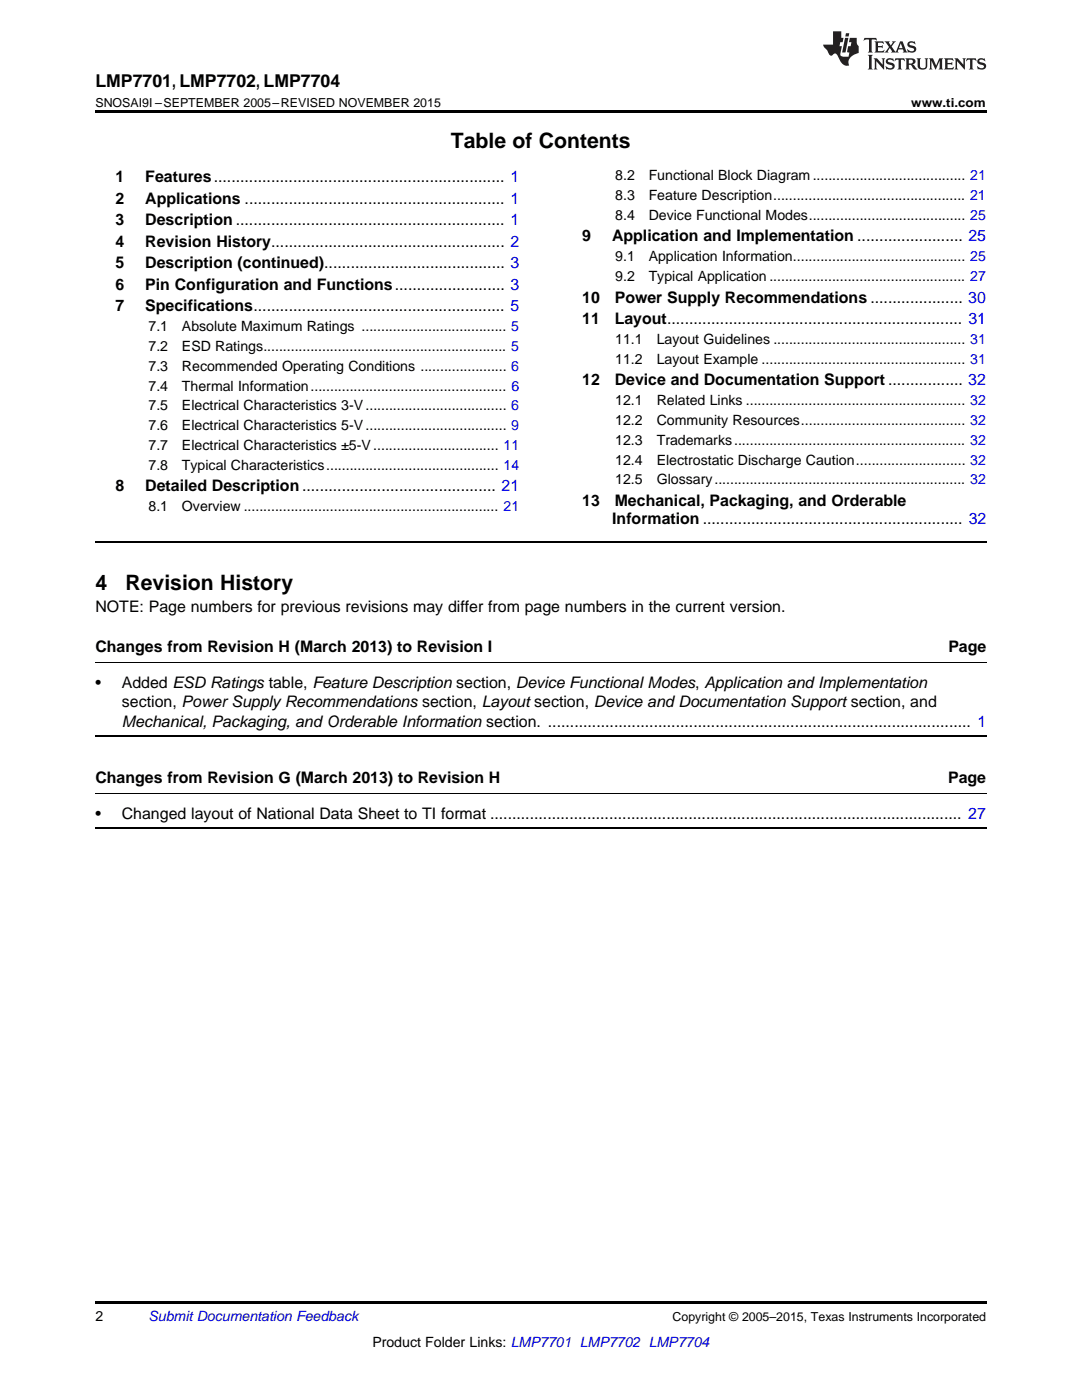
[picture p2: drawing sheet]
<svg xmlns="http://www.w3.org/2000/svg" width="216mm" height="279mm" viewBox="0 0 216 279" stroke-linecap="round" stroke-linejoin="round" font-family="sans-serif">
<defs><g id="words">
<g font-size="4.2">
<text x="90" y="29.6">Table of Contents</text>
<text x="19" y="117.8">4</text>
<text x="25" y="117.8">Revision History</text>
</g>
<text font-size="3.5" x="19" y="17.3">LMP7701, LMP7702, LMP7704</text>
<g font-size="3.2">
<text x="23" y="36.3">1</text>
<text x="23" y="40.6">2</text>
<text x="29" y="36.3">Features.................................................................. 1</text>
<text x="29" y="40.6">Applications ........................................................... 1</text>
<text x="23" y="44.9">3</text>
<text x="29" y="44.9">Description ............................................................. 1</text>
<text x="23" y="49.2">4</text>
<text x="23" y="53.6">5</text>
<text x="29" y="49.2">Revision History..................................................... 2</text>
<text x="29" y="53.6">Description (continued)......................................... 3</text>
<text x="116.2" y="48.2">9</text>
<text x="122.1" y="48.2">Application and Implementation ........................ 25</text>
<text x="23" y="57.9">6</text>
<text x="29" y="57.9">Pin Configuration and Functions......................... 3</text>
<text x="23" y="62.2">7</text>
<text x="29" y="62.2">Specifications......................................................... 5</text>
<text x="116.2" y="60.4">10</text>
<text x="116.2" y="64.7">11</text>
<text x="122.7" y="60.4">Power Supply Recommendations ..................... 30</text>
<text x="122.7" y="64.7">Layout................................................................... 31</text>
<text x="116.2" y="76.9">12</text>
<text x="122.7" y="76.9">Device and Documentation Support ................. 32</text>
<text x="23" y="98.1">8</text>
<text x="29" y="98.1">Detailed Description............................................ 21</text>
<text x="116.2" y="101">13</text>
<text x="122.7" y="101">Mechanical, Packaging, and Orderable</text>
<text x="122.2" y="104.5">Information ........................................................... 32</text>
<text x="19" y="122.1">NOTE: Page numbers for previous revisions may differ from page numbers in the current version.</text>
<text x="19" y="130.2">Changes from Revision H (March 2013) to Revision I</text>
<text x="189.2" y="130.2">Page</text>
<text x="19" y="137.3">•</text>
<text x="24.3" y="137.3">Added ESD Ratings table, Feature Description section, Device Functional Modes, Application and Implementation</text>
<text x="24.3" y="141.1">section, Power Supply Recommendations section, Layout section, Device and Documentation Support section, and</text>
<text x="24.3" y="145">Mechanical, Packaging, and Orderable Information section. ................................................................................................ 1</text>
<text x="19" y="156.3">Changes from Revision G (March 2013) to Revision H</text>
<text x="189.2" y="156.3">Page</text>
<text x="19" y="163.4">•</text>
<text x="24.3" y="163.4">Changed layout of National Data Sheet to TI format ........................................................................................................... 27</text>
</g>
<g font-size="2.8">
<text x="122.8" y="36">8.2</text>
<text x="129.4" y="36">Functional Block Diagram....................................... 21</text>
<text x="122.8" y="39.9">8.3</text>
<text x="129.4" y="39.9">Feature Description................................................. 21</text>
<text x="122.8" y="43.9">8.4</text>
<text x="129.4" y="43.9">Device Functional Modes........................................ 25</text>
<text x="122.8" y="52.1">9.1</text>
<text x="129.4" y="52.1">Application Information............................................ 25</text>
<text x="122.8" y="56.1">9.2</text>
<text x="129.4" y="56.1">Typical Application .................................................. 27</text>
<text x="29.6" y="66.1">7.1</text>
<text x="29.6" y="70.1">7.2</text>
<text x="36.3" y="66.1">Absolute Maximum Ratings ..................................... 5</text>
<text x="36.3" y="70.1">ESD Ratings.............................................................. 5</text>
<text x="122.8" y="68.7">11.1</text>
<text x="131" y="68.7">Layout Guidelines ................................................. 31</text>
<text x="29.6" y="74">7.3</text>
<text x="29.6" y="78">7.4</text>
<text x="36.3" y="74">Recommended Operating Conditions ...................... 6</text>
<text x="36.3" y="78">Thermal Information.................................................. 6</text>
<text x="122.8" y="72.6">11.2</text>
<text x="131" y="72.6">Layout Example .................................................... 31</text>
<text x="29.6" y="81.9">7.5</text>
<text x="36.3" y="81.9">Electrical Characteristics 3-V.................................... 6</text>
<text x="122.8" y="80.9">12.1</text>
<text x="131" y="80.9">Related Links ........................................................ 32</text>
<text x="29.6" y="85.9">7.6</text>
<text x="29.6" y="89.8">7.7</text>
<text x="36.3" y="85.9">Electrical Characteristics 5-V.................................... 9</text>
<text x="36.3" y="89.8">Electrical Characteristics ±5-V................................ 11</text>
<text x="122.8" y="84.8">12.2</text>
<text x="122.8" y="88.8">12.3</text>
<text x="131" y="84.8">Community Resources.......................................... 32</text>
<text x="131" y="88.8">Trademarks........................................................... 32</text>
<text x="29.6" y="93.8">7.8</text>
<text x="36.3" y="93.8">Typical Characteristics............................................ 14</text>
<text x="122.8" y="92.7">12.4</text>
<text x="131" y="92.7">Electrostatic Discharge Caution............................ 32</text>
<text x="122.8" y="96.7">12.5</text>
<text x="131" y="96.7">Glossary................................................................ 32</text>
<text x="29.6" y="102">8.1</text>
<text x="36.3" y="102">Overview ................................................................. 21</text>
<text x="19" y="263.6">2</text>
<text x="74.3" y="268.9">Product Folder Links: LMP7701 LMP7702 LMP7704</text>
</g>
<text font-size="2.8" fill="#0000c8" x="29.6" y="263.6">Submit Documentation Feedback</text>
<g font-size="2.5">
<text x="19" y="21.4">SNOSAI9I –SEPTEMBER 2005–REVISED NOVEMBER 2015</text>
<text x="181.8" y="21.4">www.ti.com</text>
<text x="134.2" y="263.6">Copyright © 2005–2015, Texas Instruments Incorporated</text>
</g>
</g></defs>
<path d="M19 22h177.8v.5h-177.8zM19 259.7h177.8v.5h-177.8z" fill="#000"/>
<path d="M19 108.2h177.8M19 147h177.8M19 165.3h177.8" fill="none" stroke="#000" stroke-width=".35"/>
<path d="M19 132.3h177.8M19 158.4h177.8" fill="none" stroke="#000" stroke-width=".2"/>
<g fill="#231f20">
<path d="M172.5 7.6l-.1 .5 .4-.2h.6v.1v2.1l-.2 .4h.9l-.2-.4v-2.1l.1-.1h.5l.5 .2-.2-.5zM174.5 8.3l.2 .3v1.5l-.2 .4h1.8l.2-.6a1.04 1.04 0 0 1-1.3 .2v-.7h.6l.3 .2v-.6l-.3 .2h-.6v-.6l.8-.1 .4 .3-.2-.5zM176.5 8.3l.9 1.1-.9 1.1h.8l-.2-.2 .4-.7 .5 .7-.2 .2h1.5l-.2-.2 .2-.4h.9l.1 .4-.2 .2h1l-.3-.3-.7-1.9h-.5l-.9 2-.8-1 .9-1h-.8l.1 .3-.4 .5-.3-.6 .1-.2zM179.7 8.6l.4 1h-.7zM181.3 8.4a.63 .63 0 0 0-.2 .7 .63 .63 0 0 0 .6 .4l.6 .2 .1 .2a.75 .75 0 0 1-.7 .4 .75 .75 0 0 1-.6-.5l.1 .7 .1-.1a1.11 1.11 0 0 0 1.5-.6 1.13 1.13 0 0 0-1.2-.8l-.1-.4a1.04 1.04 0 0 1 1.2 .2l-.2-.5-.2 .1-.4-.2zM173.2 10.9l.2 .4v2.2l-.2 .4h1l-.3-.4v-2.2l.3-.4zM174.3 11.6l.3 .4v1.5l-.3 .4h.8l-.2-.4v-1.3l1.5 1.7v-1.9l.2-.4h-.7l.2 .4v.9l-1.1-1.3zM177 11.8a.62 .62 0 0 0-.2 .7 .62 .62 0 0 0 .6 .4l.6 .1 .1 .3a.76 .76 0 0 1-.7 .3 .76 .76 0 0 1-.7-.4l.2 .7 .1-.1a1.11 1.11 0 0 0 1.5-.6 1.13 1.13 0 0 0-1.2-.8l-.1-.4a1.04 1.04 0 0 1 1.2 .2l-.2-.6-.2 .1-.5-.1zM178.7 11.6l-.2 .6a.61 .61 0 0 1 .8-.3v1.6l-.2 .4h.9l-.2-.4v-1.6a.63 .63 0 0 1 .7 .3l-.1-.6zM180.6 11.6l.3 .4v1.5l-.3 .4h1l-.2-.2-.1-.8 .6 .2a.76 .76 0 0 0 1.2 .7l-1-1a.58 .58 0 0 0 .6-.5 .58 .58 0 0 0-.5-.6zM181.4 11.9h.1a.45 .45 0 0 1 .5 .1 .45 .45 0 0 1 .1 .5l-.8 .2zM182.9 11.6l.2 .2a2.17 2.17 0 0 0 .3 1.9 .99 .99 0 0 0 1.6-.6v-1.1l.2-.4h-.7l.2 .2a1.92 1.92 0 0 1-.2 1.8 .6 .6 0 0 1-.9-.5v-1.1l.2-.4zM185.4 11.6l.2 .4v1.5l-.2 .4h.7l-.2-.4v-1.4l.8 1.8 .8-1.8v1.4l-.2 .4h.9l-.2-.4v-1.5l.2-.4h-.8l-.6 1.5-.6-1.5zM188.4 11.6l.2 .4v1.5l-.2 .4h1.8l.1-.6a1.04 1.04 0 0 1-1.2 .1v-.6h.5l.4 .2v-.6l-.4 .2h-.5v-.7h.8l.3 .3-.1-.6zM190.5 11.6l.2 .4v1.5l-.2 .4h.7l-.2-.4v-1.3l1.5 1.7v-1.9l.2-.4h-.7l.2 .4v.9l-1.1-1.3zM192.9 11.6l-.1 .6a.61 .61 0 0 1 .7-.3l.1 1.6-.3 .4h1l-.3-.4 .1-1.6a.63 .63 0 0 1 .7 .3l-.1-.6zM195.2 11.8a.62 .62 0 0 0-.2 .7 .62 .62 0 0 0 .6 .4l.6 .1 .1 .3a.76 .76 0 0 1-.7 .3 .76 .76 0 0 1-.6-.4l.1 .7 .1-.1a1.11 1.11 0 0 0 1.6-.6 1.13 1.13 0 0 0-1.3-.8l-.1-.4a1.04 1.04 0 0 1 1.2 .2l-.1-.6-.2 .1-.5-.1z"/>
<path d="M166.2 6.3v2.6h-1.9v.4l.8 .9a.91 .91 0 0 0 1 .8 .56 .56 0 0 1 .5-.3 .56 .56 0 0 1 .5 .3l.4 .8a1.53 1.53 0 0 0 1.9 1.2 1.54 1.54 0 0 1 1-2.1l.9-.3v-1.4a1.52 1.52 0 0 1-.4-1.6h-1.3l-.2 .8h.5l-.2 .8h-.5l-.1 1v.2l.4 .1-.2 .8a1.93 1.93 0 0 1-1.6-.3l.3-1.8h-.5l.2-.8h.4l.2-.8h-.4v-1.3zM168.6 7.6l-.6 2.9h.7l.6-2.9zM168.8 6.6l-.1 .7h.6l.2-.7z"/>
</g>
<use href="#words"/>
</svg>
